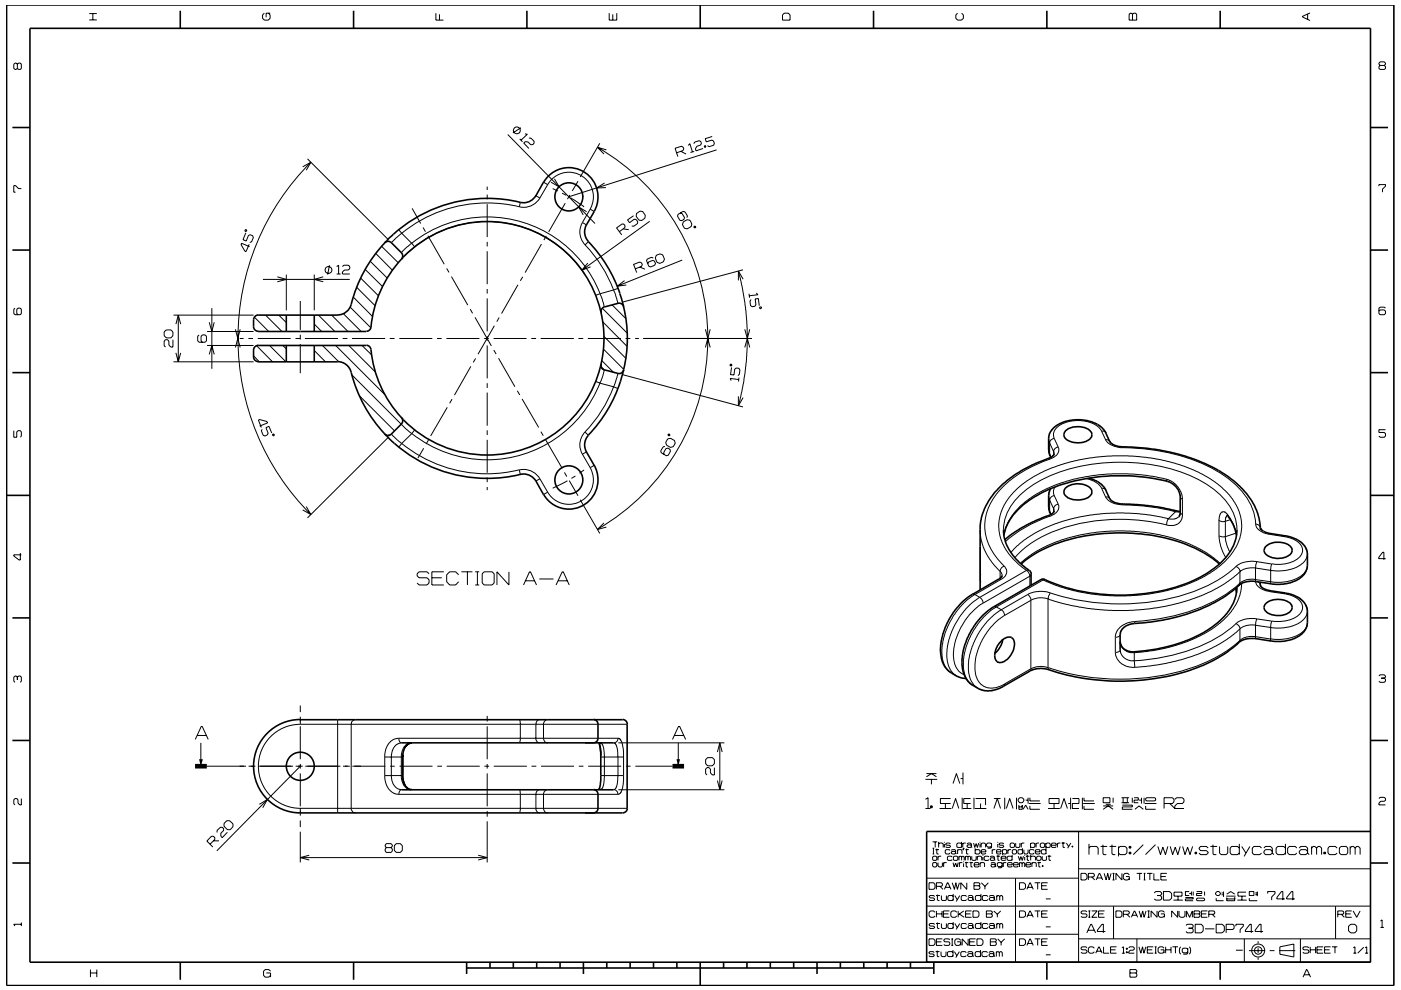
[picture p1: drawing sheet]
<svg xmlns="http://www.w3.org/2000/svg" width="297mm" height="210mm" viewBox="0 0 297 210" stroke-linecap="round" stroke-linejoin="round" font-family="sans-serif">
<g fill="none" stroke="#000" stroke-width=".21">
<path d="M3.7 13.6l-.3-.2h-.2l-.3 .2v.9l.3 .2 .5-.2M3.7 13.6l.2-.2h.4l.2 .2v.9l-.2 .2h-.4l-.2-.2M3.7 13.6v.9M18.9 4.2h1.6M18.9 2.9h1.6M19.7 2.9v1.3M56 2.8l-.3 .4v.7l.3 .4h.9l.4-.4v-.7l-.4-.4M57.3 2.8h-.9v.9M92.4 2.8v1.5h1.6M93.2 3v1.3M129.2 2.8v1.5h1.6v-1.5M129.9 3v1.3"/>
<path d="M166.3 2.8h.8l.4 .4v1.1h-1.6v-1.1zM203 2.8l-.4 .4v.7l.4 .4h.9l.4-.4v-.7l-.4-.4M239.6 2.8h.3l.2 .2 .3-.2h.3l.3 .2v1.3h-1.6v-1.3zM240.1 3v1.3M277.2 3v1.1M277.7 2.7l-1.6 .8v.1l1.6 .8M292.6 13.9l-.2-.3v-.2l.2-.3h.9l.2 .3v.2l-.2 .3M292.6 13.9l-.2 .2v.4l.2 .2h.9l.2-.2v-.4l-.2-.2M292.6 13.9h.9M64.2 35.4l1.7-1-1 1.7M65.2 33.7l17.1 17.1M65.9 34.4a52.8 52.8 0 0 0-15.4 38v-.6a52.8 52.8 0 0 0 15.4 37.3"/>
<path d="M103.3 39.6v.7M107.7 28.5l18.5 18.9M110.2 29.5l.6 .6M110.4 27.1l-1.6 1.1M111.3 28.4l.5 .1-1.4 1.3M112.1 29.3h.5l.6 .7v.4l-.3 .3h-.4l-.6-.6-.6-.1-.3 .3 1.1 1.2M115.2 38.6l.9 .6M116.1 39.2a5.2 5.2 0 0 1 7.1-2 5.2 5.2 0 0 1 1.9 7.2M116.1 39.2l-1.6 2.8M117.6 37.9l.9 1.7-1.7-1M122.6 38.4l-1.3 2.1M126.7 31.2a46.8 46.8 0 0 1 23.4 41.1v-.6a46.8 46.8 0 0 1-23.4 40.6"/>
<path d="M127.2 30.4l-4.2 7.1M128.2 38.8l-1.7 1.1 2-.1M128.6 31.8l-1.9-.6 1.4 1.5M143.4 32.4l1.4-.4 .2-.4-.1-.4-.4-.2-1.4 .5 .6 1.7M144.4 32.1l1.1 .6M145.9 30.9l.4-.4 .5 1.7M147.1 30.5l.2-.4 .9-.3 .4 .2 .1 .4-.2 .4-.8 .2-.3 .6 .2 .4 1.5-.5M147.2 32.1l-.8 .2M149.3 31l.3-.1 .1 .3h-.3zM149.4 30.9l.1 .3M151 28.9l-1.5 .5 .2 .7 1.3-.4 .3 .2 .2 .5-.2 .4-.9 .3-.4-.2M151.9 31.8l-31.3 9.9"/>
<path d="M292.4 39.5v-.3h1.3v.3l-.6 .6v.7M4.5 40h-.6l-.6-.6h-.4v1.4h.4M52 48.8h.3v.2l-.3 .1zM52.1 49.4l-.6 1.4 .7 .3 .5-1.2 .3-.1 .6 .2 .1 .4-.4 .9-.3 .1M52.8 51.8l-.6 1.6-.3-.2-.8-1.3 .1-.3 1.7 .7M55.7 59.3h18.5M58.8 58.7l1.9 .6-1.9 .5M60.7 58.2v7.6M66.6 58.2v7.6M68.5 58.7l-1.9 .6 1.9 .5M69.8 56.3l-.3 1.9M71.4 56.5l.4-.2v1.8"/>
<path d="M71.4 58.1h.8M72.6 56.5l.3-.2h1l.3 .2v.5l-.3 .3h-.9l-.4 .4v.4h1.6M76.5 59l3.7 3.7M77.4 57.1l3.7 3.7M78.5 55.4l3.6 3.6M79.7 53.8l3.5 3.5M80.9 52.2l3.5 3.5M84.5 48.7l.7 .8M85.2 49.5l-2.2 2M85.2 49.5l2.1 2.1M85.8 54.2a24.7 24.7 0 0 1 38.1 3.9M87.3 51.6l-2.2 2"/>
<path d="M87.3 51.6l.6 .8M87.3 51.6a25.7 25.7 0 0 1 39.9 10.7M87.4 44.2l1.8 3.2M89.7 48.3l.5 .8M90.7 50l3.5 6M94.7 56.9l.5 .9M95.7 58.7l3.5 6M103.3 41.3v1M103.3 43.3v7M103.3 51.3v1M103.3 53.3v7M110.3 42.9l-.2 1"/>
<path d="M110.8 58.7l-.5 .9M113.6 41.5l.9 .5M114.5 42a4.1 4.1 0 0 1-5.2 1.7 28.8 28.8 0 0 0-24.1 5.8M114.8 51.8l-3.5 6M115.8 50l-.5 .9M117.2 40l1.1 .5M119.2 41l.9 .4M119.8 43.1l-3.5 6.1M120.8 41.4l-.5 .8M120.9 41.9l2.9 2M123.5 47.2l.8 .5M123.5 47.2a3.9 3.9 0 0 0 .5 4.7"/>
<path d="M124 51.9a28 28 0 0 1 6.1 9.6M124.4 44.9l-1.7-1 1 1.7M124.6 55.8l-1.2 1.5 1.8-.7M124.8 51.3l-.8 .6M125.1 44.4l-1.6 2.8M125.1 44.4l.9 .5M131.3 49.1l1.2-.8v-.4l-.2-.4h-.4l-1.2 .8 1.1 1.5M132.1 48.5l1.2 .2M132.4 59.5l-1.5 1.2 1.9-.3M134.3 45.8l-1.2 .8 .4 .6 1-.7 .4 .1 .3 .4v.4l-.8 .6-.5-.1M134.7 57l1.3-.5 .2-.4-.2-.4-.4-.1-1.3 .5 .7 1.7M135 45.3l.7-.5 .6 .1 .5 .8-.1 .6-.6 .5-.6-.1-.6-.8z"/>
<path d="M135.6 56.6l1.1 .5M137.7 46.9l-14.3 10.4M138.5 54.7l-.4-.1-.9 .3-.1 .4 .4 1.2 .4 .1 .9-.3 .2-.4-.2-.5-.4-.2-.9 .4-.2 .4M139.1 54.1l.9-.3 .5 .3 .4 .9-.3 .5-.7 .4-.6-.3-.4-.9zM144.2 45.2l.4 .1 .5 .8-.1 .4-.5 .3-.4-.1-.5-.9 .2-.3 1.1-.7 .3 .2 .6 .8-.2 .4M144.6 55.2l-13.7 5.5M144.9 47.1l.8-.5 .6 .1 .4 .8-.1 .5-.9 .5-.6-.1-.4-.7zM147.2 48h.2l.1 .3h-.3zM156.6 57.5l.7 3.1 .6 3.7 .4 3.7 .2 3.8-.2 4.4-.3 2.7-.5 3-1 4.2M157.5 57.2l-25.6 6.9M157.6 59.2l-1-1.7v2M3.2 65.4l-.3 .2v.9l.3 .3h1.1l.2-.3v-.9l-.2-.2h-.5l-.2 .2v.9l.2 .3"/>
<path d="M34.8 70.4l.5-.4h.9l.5 .4v.8l-.5 .5h-.9l-.5-.5zM36.7 72v1.6h-.5l-.4-.4v-.9l-.3-.3h-.4l-.3 .3v1l.3 .3M36.8 76.7h17M36.8 66.8h17M37.3 74.8l.5 1.9 .5-1.9M37.3 68.7l.5-1.9 .5 1.9M37.8 66.8v9.9M42.2 71l-.3 .3v1l.3 .3h1.3l.3-.3v-1l-.3-.3h-.6l-.3 .3v1l.3 .3M43.9 73.3h9.9M43.9 70.3h9.9M44.4 75.2l.5-1.9 .5 1.9M44.4 68.4l.5 1.9 .5-1.9"/>
<path d="M44.9 65.4v12.8M49.9 69.8l.5 2 .5-2M49.9 73.7l.5-1.9 .5 1.9M50.8 71.8h.8M52.7 71.8h.9M53.8 75.5l1.2 1.2M53.9 67.3l3.1 3M54.4 73.3l3.4 3.4M54.7 71.8h6.9M56.3 66.8l3.5 3.5M57.2 73.3l3.4 3.4M59.1 66.8l1.6 1.6"/>
<path d="M59.9 73.3l.8 .7M62.7 71.8h1M63.7 63.8v6.2M63.7 71v1M63.7 73v6.2M64.6 71.8h7.1M66.6 74.3l2.4 2.4M66.6 68.7l1.6 1.6M67.5 66.8l3.5 3.5M68.4 73.3l3.4 3.4M70.3 66.8l3.5 3.5M71.2 73.3l10.4 10.4"/>
<path d="M72.6 71.8h1.1M72.8 66.5l3.8 3.8M74 73.3l5.5 5.6M74.3 65.2l4.3 4.3M74.6 79.5l10.5 10.5M74.6 71.8h7.1M74.9 63l4.1 4.1M75.6 60.9l3.9 3.9M76.8 73.3l2 2M82.6 71.8h1.1M84.7 71.8h7M92.7 71.8h.9"/>
<path d="M94.7 71.8h6.9M99.7 65.6l.5 .9M99.8 77.7l-3.4 6.1M100.7 67.3l3.5 6.1M100.8 76l-.5 .9M102.7 71.8h.9M103.3 61.3v1M103.3 63.3v7M103.3 71.3v1M103.3 73.3v7M104.6 71.8h7M104.7 74.2l.5 .9"/>
<path d="M104.8 69.1l-3.5 6M105.7 76l3.5 6M105.8 67.3l-.5 .9M109.8 60.4l-3.5 6.1M112.6 71.8h1.1M114.6 71.8h7.1M122.6 71.8h1.1M124.6 71.8h7.1M127.2 62.3l-.9 .3M127.2 62.3l.9 2.8M127.6 76.5l2.4 2.4M127.7 65.4l5.3 5.2"/>
<path d="M127.8 68.3l5.1 5.1M127.9 74l4.3 4.4M128 71.3l4.7 4.7M128.1 78.4l-.9 2.9M129.8 64.7l2.9 2.9M130.1 61.5l-2.9 .8M130.1 61.5l.9 2.8M131 79.2l-.9 2.8M131 61.2l-.9 .3M131.9 79.5l25.6 6.8M132.6 71.8h1M134.7 71.8h.8"/>
<path d="M136.4 71.8h23M149.6 73.7l.5-1.9 .5 1.9M149.6 69.8l.5 2 .5-2M154.8 77.3h.3v.3h-.2zM155.1 77.9l-.2 1.6h.7l.2-1.2 .3-.2h.5l.3 .3-.1 1-.3 .3M157.9 69.8l.6 2 .5-2M157.9 73.7l.6-1.9 .5 1.9M158.8 62.3l.1 .9M159.3 63.5l-.3 .3 .1 1 .4 .3 .5-.1 .3-.3-.2-1.3 .7-.1 .2 1.5M160.4 62.1l.3 .4-1.8 .2M161 65.2l.3-.1 .2 .2-.3 .2zM293.7 65.4l-.2-.3h-.9l-.2 .3v1.1l.2 .3h.9l.2-.3v-.5l-.2-.3h-.9l-.2 .3"/>
<path d="M2.9 91.3v1.4h.7v-1.1l.2-.3h.5l.2 .3v.9l-.2 .2M55 90.4l1.7-.7-.1-.3-1.6-.4-.2 .1 .6 1.6M55.6 91.1l-.2 .3 .4 .9 .4 .2 .5-.3 .2-.3-.5-1.2 .6-.3 .6 1.5M57.8 92.1h.3v.3h-.3zM76.1 83.9l7.6 7.5M82.3 92.8l-17.1 17M83 92.1l2.2 2M85.1 90l2.2 2M85.2 94.1l-.7 .8M85.2 94.1a28.6 28.6 0 0 0 24.9 5.5M87.3 92l-2.1 2.1M87.9 91.2l-.6 .8"/>
<path d="M89.8 95.1l-1.2 2M90.8 93.3l-.5 .9M94.8 86.4l-3.5 6M95.8 84.7l-.5 .8M103.3 81.3v1M103.3 83.3v7M103.3 91.3v1M103.3 93.3v7M109.7 82.9l.5 .9M110.7 84.6l3.5 6.1M114.7 91.6l.5 .8M115.7 93.3l3.5 6"/>
<path d="M123.5 96.3l1.6 2.9M123.8 99.7l-1 .7M124 91.6l.8 .7M124.3 95.8l-.8 .5M125.1 99.2a5.2 5.2 0 0 1-1.9 7.1 5.2 5.2 0 0 1-7.1-1.9M126 98.7l-.9 .5M126.3 80.9l.9 .4M127.2 81.2a25.7 25.7 0 0 1-39.9 10.7M127.2 81.3l2.9 .7M130.1 82a29.3 29.3 0 0 1-6.4 10 3.9 3.9 0 0 0-.2 4.3M130.1 82l.9 .4M141 94.7l-.4 .1-.5 .9 .1 .3 1.1 .7 .4-.1 .5-.9-.1-.4-.5-.3-.4 .2-.5 .8 .1 .4"/>
<path d="M141.6 93.1l.6-.1 .8 .4 .2 .6-.5 .7-.5 .2-.9-.5-.2-.6zM141.7 92.1h.3v.3h-.3zM156.5 84.1v2l1.1-1.8M156.6 80.5l-1.8-.2 .2 .4M156.7 80.1l-.1 .8M222.3 93l.2 .9M222.3 95.5l.2 .9M222.5 93.9l.3-.6 .7-.3 .9 1.8M222.5 93.9l.9 1.9M222.5 96.4l.1 .2M222.5 96.4l.3 .6M222.5 93.9v2.5"/>
<path d="M222.6 97.4a22.9 22.9 0 0 0-12.1 8.6 10.5 10.5 0 0 0 1.6 13.3l.8 .8M223.4 95.8v.7M223.4 95.8l.1 .4M224.4 94.8l-.7 .3-.3 .7M224.4 94.8a1.75 1.75 0 0 1-1.2 2.3l-.6 .3-.3-.2M233.5 91.4a5.5 5.5 0 0 0-4.9-2.2 5.2 5.2 0 0 0-5.2 2.5v.8l.1 .5M233.6 91.4l.6 .1 .2 .3M233.6 91.4l.8 1.9M234.4 93.3a4.2 4.2 0 0 0 3.7 1.7M234.4 93.3h.5l.4 .4M238.2 94.8v.1a42.1 42.1 0 0 1 20.4 5.4 15 15 0 0 1 7.5 9.5l.1 1.4M293.7 91.1h-1.3v.6h1.1l.2 .3v.5l-.2 .2h-.9l-.2-.2"/>
<path d="M4.3 117.3v1.5h-.2l-1.2-.9v-.2h1.6M64.9 107.4l1 1.7-1.7-.9M103.3 101.3v1M103.3 103.3v.7M110.3 100.6l-.2-.9a3.9 3.9 0 0 1 4.4 1.9M114.5 101.6l1.6 2.8M114.5 101.6l-.9 .4M116.1 104.4l-.9 .5M119.7 100.2l.5 .9M120.3 102l-3.1 1.5M120.7 101.9l1.8 3.2M122 101l-.8 .5"/>
<path d="M123 106l4.2 7.1M128.1 110.9l-1.4 1.4 1.9-.5M207.8 112.3l.2 2.1 .7 2.1 1.2 2.2 2.1 2.5M207.8 115.9v2.7M207.8 118.6v3.2M212.8 112.3a11.6 11.6 0 0 1 5.8-9.2 36.2 36.2 0 0 1 23.4-4.8 28.6 28.6 0 0 1 16.9 6.8 10.2 10.2 0 0 1 3.4 7.2M212.9 113.1v.4M212.9 113.1v.1M216.3 119.5l1.2-1 2.4-1.7 2-1 3.3-1.3 3.7-1 2.1-.4 5.6-.5 3.8 .1 3.2 .3 2.4 .4 3 .8 2.3 .8 3.1 1.5 1.6 .9 2.7 2.1M222.3 105.1l.2 1M222.3 107.6l.2 .9M222.5 106.1l.9 1.8"/>
<path d="M222.5 108.5l.1 .2M222.5 108.5l.3 .6M222.5 106.1v2.4M222.6 109.5a27.6 27.6 0 0 0-9.4 5.3M223.4 107.9l.1 .4M223.4 107.9v.7M223.5 105.1l-.7 .3-.3 .7M223.5 105.1l.9 1.8M223.7 103.3l-.3 .8 .1 1M224.4 106.9l-.7 .4-.3 .6M224.4 106.9a1.96 1.96 0 0 1-1.6 2.5h-.5M230.3 101.5l1.8 .7a3.2 3.2 0 0 1 1.4 1.3l.9 1.9"/>
<path d="M233.6 103.5l.6 .2 .2 .3M234.4 105.4a4.2 4.2 0 0 0 3.7 1.7M234.4 105.4h.5l.4 .4M238.2 106.9v.2a45.1 45.1 0 0 1 11 1.4M247.4 111.3a40.1 40.1 0 0 0-25.9 2.2 19 19 0 0 0-6.3 4.8M247.4 101.6l-5.3-.9-3-.2h-3.2l-5.7 .6-5 1.3-3.1 1.2-2.3 1.1-3.2 2.4-1.7 1.8-1 1.6-.7 1.4-.3 1.2M247.4 101.6l1.4 .7 1 1.1 .7 1.4 .2 1.1M247.4 101.6l.1 .5M247.7 110l-5-.9-4.4-.3-4.8 .2-4.8 .7-4.1 1.1-4.2 1.8-3.3 1.9-1.4 1.2-1.4 1.5M249.2 108.5l1 .1M249.2 108.5l-1.5 1.5M249.5 108.4l-.3 .1"/>
<path d="M249.9 109.6l-.3 .3-.7 .2-1.2-.1M250.2 105.4l.5 .5M250.2 108.7l.5 .4M250.7 109.1l-.1 1-.6 .8-1.2 .6-1.4-.1a1.52 1.52 0 0 1 .3-1.4M250.7 105.9v3.2M258.4 113.6l.4 2.3 1.1 2.4M258.4 110.4l.6 .2h.8M258.5 113.6l.5 .2h.8M259.8 110.6v3.2l2.3-.7M259.8 113.8l.1 1 .8 2.3M260.2 109.3l-.3 .5-.1 .8M260.2 109.1l-.5-.5-.4-.1-.5 .4-.2 .3-.2 .9v3.5"/>
<path d="M260.2 109.1l.1 .4M260.2 109.1l1.3 2 .7 2.4M260.9 110.2l-1.1 .4M266.2 111.2a2.93 2.93 0 0 0 3 2.1M266.2 111.2l.9 .3 .1 .4M266.4 119.1a5.8 5.8 0 0 0-4.4 1M266.4 119.1l-.2 1.4M266.4 119.1l3.2 .5-.2 1.4M269.2 113.3l3.1 .5M269.3 113.2l-.1 .1M272.3 113.8a4.5 4.5 0 0 1 3.8 2.4 2.51 2.51 0 0 1-1.8 2.8 7.9 7.9 0 0 1-4.6 .6M272.5 113.7l-.2 .1"/>
<path d="M277.2 119.9a3.8 3.8 0 0 1-3.1 3.1 10 10 0 0 1-4.7 .4M277.2 117.5a3.7 3.7 0 0 1-2.8 3 10.8 10.8 0 0 1-5 .5M293.8 118.5h-1.5v-.3l.9-1.1h.2v1.6M91 121.7l-.4-.4h-1.7l-.5 .4v.4l.5 .4h1.7l.4 .5v.6l-.4 .5h-1.7l-.5-.5M91.6 122.5h2.1M94.1 121.3h-2.5v2.8h2.5M97.2 121.9l-.6-.6h-1.3l-.6 .6v1.5l.6 .7h1.3l.6-.7M97.8 121.3h2.4M99.1 121.3v2.8M100.8 124.1h.8M100.8 121.3h.8M101.2 121.3v2.8"/>
<path d="M102.2 121.7l.5-.4h1.6l.5 .4v1.9l-.5 .5h-1.6l-.5-.5zM107.9 121.3v2.8l-2.5-2.8v2.8M111 124.1l1.3-2.8h.2l1.2 2.8M111.4 123.2h1.9M114.3 122.8h3M117.9 124.1l1.3-2.8h.2l1.3 2.8M118.4 123.2h1.9M206.2 126.1h.5M206.7 126.1l1 .6M206.7 126.1l-1.8 1.2-2.2 2.5-1.3 2.1-.7 1.6-.6 1.8a7.5 7.5 0 0 0 .9 6.9l.7 .5M207.7 126.7l-1.9 1.4-2 2.3-1.7 2.8-.8 2.1a8.3 8.3 0 0 0 .4 7l1.1 1.1M207.7 126.7l.7 .8v.4"/>
<path d="M207.8 121.8v1.6M207.8 121.8h.1M208.4 127.9l-1.5 1.2a13.5 13.5 0 0 0-4.7 10.9 3.8 3.8 0 0 0 2.2 3.1M210.7 128.7h.5M211.2 128.7l-1.9 1.4-1.9 2.1-1.6 2.6-1 2.7a7.8 7.8 0 0 0 .6 7.1l.9 .8M211.2 128.7l1.1 .6M211.8 122.8h.5M212 121.2v1.4M212.3 129.3l-1.6 1.1-1.5 1.5-2 2.8-1 2.3a9.6 9.6 0 0 0-.2 7.6l.5 .7 .9 .7M212.3 129.3l.5 .6 .2 .6M212.3 122.8l-5.6 3.3M212.5 122l-.1-.4a.83 .83 0 0 1-.2-.9 .83 .83 0 0 1 .8-.5 1.66 1.66 0 0 1-.7 2.6"/>
<path d="M213 130.5l-1.4 1-1.7 1.7-1.6 2.5-.7 1.5a8.8 8.8 0 0 0-.2 7.2 3.7 3.7 0 0 0 5.1 1l.5-.3M217.6 121l-9.9 5.7M217.6 121l-1.5-1.2-1.4-1.4-1.4-1.8-.8-1.5-.5-1.6-.3-1.6 .2-1.9 .4-1.5 .6-1.4 1.1-1.7 1.8-1.9 1.4-1.1 4-2.4 4.9-1.8 5.1-1.1 4.7-.4h3.2l3.8 .3 3.3 .5 2.8 .7 5.2 2 3.5 2.1 1.3 1 1.7 1.8 1.1 1.5 .9 1.8 .5 2.3-.1 2.5-.9 2.6-1.1 1.8-1.6 1.7-2.1 1.7-2.6 1.6-3.8 1.6-3.5 1.1-4 .7-3.8 .4h-4.5l-3.6-.4-4.1-.7-3.5-1.1-2.9-1.2M217.6 121h.6M217.6 121l.5 .5 .3 .7M217.9 126.1l-5.6 3.2M217.9 126.1l.6 .8 .1 .4M218.4 122.2v2.1M218.4 122.2l-10 5.7M218.6 127.3l-5.6 3.2M218.6 127.3v14.6M218.6 121.8l-.2 .4"/>
<path d="M220.6 123h.5M221.1 123l-9.9 5.7M221.6 122.9l-.5 .1M222.2 127a4.6 4.6 0 0 0-3.6 .3M222.2 127v14.6M222.7 125.8a6.1 6.1 0 0 0-4.8 .3M222.7 125.8l-.3 .5-.2 .7M237.5 137.8l.1 .7 .7 1 1 .5 1.2 .2M237.5 136.1l.2 1 .7 .7 .8 .5 1.3 .1M237.5 134.6a.92 .92 0 0 1-1 .6M237.5 137.8a.89 .89 0 0 1-1 .6M240.4 138.3l.1 .1"/>
<path d="M240.5 138.4v1.8M240.6 131.8l-.1 .4M240.6 131.8l-2.1 .5-.8 .5-.7 .7-.5 1.4v3.5l.1 .7 .3 .7 .8 .9 1.4 .7 1.5 .1M262 124.8l.2 .9M262 120.1l.7 .5 .2 .6M262.1 120.1a32.3 32.3 0 0 1-17.2 7.4 48.2 48.2 0 0 1-22.2-1.7M262.1 132.2a31.8 31.8 0 0 1-16.4 7.4l-5.2 .6M262.9 135.8v-2.4l-1.4 1.3-2.8 1.8-2.4 1.3-2.6 1.1-3.3 1.1-3 .7-3.6 .6-3.2 .2M262.9 121.2l-1.5 1.4-1.8 1.2-2.6 1.5-2.4 1.1-4.8 1.6-6.1 1.2-4.5 .3h-3.2l-3.8-.3-5.3-.8-4.7-1.4M262.9 135.8l-.2 .4M262.9 123.7l-.2 .4M262.9 121.2v2.5"/>
<path d="M262.9 135.8a33.6 33.6 0 0 1-17.8 7.7 48.7 48.7 0 0 1-22.8-1.9M262.9 123.7a32.7 32.7 0 0 1-16.9 7.5l-5.4 .6M263.3 123.7l-.4 2.5-.4 1.2-1 1.6-2.1 2.5-2.3 1.8-3.6 2-4.2 1.6-4.9 1.1-3.9 .4M266.2 135a4.2 4.2 0 0 0-3.3 .8M266.2 122.9l.1 .5M266.2 135l.1 .5M266.2 135l3.2 .5M266.2 132.6v2.4M266.2 132.6l3.2 .5M266.2 122.9a3.8 3.8 0 0 0-3.3 .8M266.2 120.5v2.4M266.2 122.9l3.2 .5"/>
<path d="M266.2 120.5l3.2 .5M266.2 123.3a2.73 2.73 0 0 0 2.7 2.1l.3 .1M266.2 120.5a4.7 4.7 0 0 0-3.3 .7M266.4 131.3a5.3 5.3 0 0 0-4.4 1l.7 .5 .2 .6a4.3 4.3 0 0 1 3.3-.8M266.4 131.3l-.2 1.3M266.4 131.3l3.2 .4-.2 1.4M266.7 123.4l.4 .3 .1 .4M269.2 125.5l3.1 .4M269.3 125.3l-.1 .2M269.4 135.5l.1 .5M269.4 123.4l.1 .4M269.4 133.1v2.4"/>
<path d="M269.4 121v2.4M272.3 125.9a4.5 4.5 0 0 1 3.8 2.4 2.51 2.51 0 0 1-1.8 2.8 8.9 8.9 0 0 1-4.6 .6M272.5 125.8l-.2 .1M277.2 129.7a4 4 0 0 1-3.4 3.1 9.7 9.7 0 0 1-4.4 .3M277.2 132.1a3.8 3.8 0 0 1-3.1 3.1l-2 .4-2.7-.1M3.7 143.6l-.3-.2h-.2l-.3 .2v.9l.3 .2M3.7 143.6l.2-.2h.4l.2 .2v.9l-.2 .2M3.7 143.6v.6M41.4 156.8l1.3-2.7h.2l1.3 2.7M41.8 156h1.9M42.6 157.6v4.9M63.7 153.6a8.9 8.9 0 0 0-8.9 8.9 8.9 8.9 0 0 0 8.9 8.9"/>
<path d="M63.7 153.6h69.3M63.7 149.6v1.4M63.7 152v1.6M63.7 154v7M71.6 152.7v19.7M75.4 152.7l-.6 .2-.3 .7v17.8M84.5 156.6l-1.2 .3-1 1-.6 1.2-.1 1.5M84.5 156.6h46.5M84.5 156.6l.2 .7 .5 .3-.8 .1-.7 .5-.5 .9-.1 .6-.1 4.8M87.3 157.6l-1.2 .3-.4 .5-.4 .8-.2 .9v4.4l.2 1.3 .4 .9 .7 .6 .9 .2M103.3 151.8v1.2M103.3 154.1v6.9"/>
<path d="M110.1 152.7l.2 .7v3.3l-.2 .9M113.6 153.6v3M113.6 156.6l.2 .7 .7 .3M114.5 152.7l-.6 .2-.3 .7M116.1 152.7l-.6 .2-.3 .7 .1 3.2 .4 .6 .4 .2M127.2 157.6l.5 .2 .3 1 .1 5.7M131 156.6l-.1 .5-.3 .4-.5 .1 .5 .4 .3 1.1 .1 5.4h1.2M131 156.6l.6 .3 .3 .7 .3 1.4v1.6M131.1 157.6h22.5M142.6 156.8l1.2-2.7h.3l1.3 2.7M143 156h1.9M143.8 157.6v4.9"/>
<path d="M152.1 159.5l.5-1.9 .5 1.9M152.6 157.6v9.9M213 145.1l-.2 .4M218.6 141.9l-5.6 3.2M218.6 141.9l-.2 .4M222.2 141.6l.2 .5M222.2 141.6a5 5 0 0 0-3.6 .3M240.5 140.2l.1 1.3M292.4 143.4l.2-.3h.9l.2 .3v.2l-.2 .2M292.9 143.8h.6M293.5 143.8l.2 .3v.4l-.2 .2h-.9l-.2-.2M4.5 169.4v1.3h-.3l-.4-.4v-.7l-.2-.2h-.4l-.3 .2v.9l.3 .2"/>
<path d="M43.9 162.5h8.3M44.5 179.1l1.1-1.1v-.3l-.3-.3h-.5l-.9 1 1.2 1.3M45.3 178.3h1.1M47.5 174.7l.6-.6h.6l.7 .6v.6l-.6 .7h-.6l-.7-.7zM48.2 176.5l-1.1 1.2-.3-.4v-.6l.6-.6v-.3l-.3-.3h-.4l-.7 .6v.5M52.7 162.5h1.4M54.7 162.5h7.4M55 170.6l1.7-1-1 1.7M62.7 162.5h1.5M63.7 171.4v1.6M63.7 176.4v6.5M63.7 171.4h69.3"/>
<path d="M63.7 162.5l-17.7 18M63.7 162v1M63.7 164v7M63.7 174v1.4M64.7 162.5h7.5M72.7 162.5h1.5M74.5 171.4l.2 .7 .7 .3M74.7 162.5h7M81.6 160.6v4.5l.2 1.1 .5 1.1 .6 .5 .8 .6 .8 .1M81.6 160.6h3.8M81.6 164.5h1.4M81.9 179.8l-.2-.3 .2-.6h1l.3 .3v.3l-.3 .3"/>
<path d="M81.9 179.8l-.2 .3v.4l.2 .3h1l.3-.3v-.4l-.3-.3M81.9 179.8h1M82.7 162.5h1M83 164.5l.1 1.1 .5 1.1 .6 .6 1 .2-.4 .3-.3 .7M83 164.5h2.4M83.6 179.4l.4-.5h.9l.4 .5v1l-.4 .4h-.9l-.4-.4zM84.5 168.5h46.5M84.7 162.5h7M92.7 162.5h1M94.7 162.5h7M102.7 162.5h1M103.3 162v1"/>
<path d="M103.3 164v7M103.3 172v1.2M103.3 174.2v8.7M104.7 162.5h7M110.1 167.5l.2 .7v3.2l-.2 1M112.7 162.5h1M113.6 171.4l.2 .7 .7 .3M114.5 167.5l-.5 .1-.3 .6-.1 3.2M114.7 162.5h7M115.2 171.4l.3 .7 .6 .3M116.1 167.5l-.4 .1-.4 .6-.1 3.2M122.7 162.5h1"/>
<path d="M124.7 162.5h7M127.4 160.6h4.8M127.4 164.5h.7M128.1 164.5l-.2 2.3-.3 .5-.4 .2M128.1 164.5h2.9l-.2 2.1-.2 .6-.5 .3h.3l.4 .3 .2 .7M131.1 167.5h22.5M132.2 164.5l-.2 2.8-.4 .9-.6 .3M132.2 160.6v3.9M132.7 162.5h1M134.7 162.5h7.9M150 160.7h1l.5 .4v.9l-.5 .4h-1l-.4-.4v-.9zM151.5 162.8v1.6h-.5l-.4-.5v-.8l-.3-.3h-.4l-.3 .3v1l.3 .3"/>
<path d="M152.1 165.6l.5 1.9 .5-1.9M196.2 165.3h2.5M196.2 171.5h1.1M196.2 169.5l.6-.3v2.3M196.4 164.1h2.1M196.4 164.8l1.1-.7 1 .7M197.3 170.9h.4v.4h-.4zM197.5 170.9v.4M197.5 165.3v1.1M197.7 178.6h1M197.7 179.9h.4M197.9 179.9v1.2"/>
<path d="M198.3 178.6v1.1M198.6 180v1.1h.4M199 179l.2-.2h.6l.2 .2v.7M199 178.6v1.1M199.2 171.5h2.5M200.2 178.6v.1M200.2 179v.7M200.4 170.4v1.1M201.5 179l-.2-.2h-.6l-.2 .3 .2 .2h.6l.2 .3-.2 .1h-.6l-.2-.1M201.5 169.4h-2.1v1h2.1M201.9 171.5l.7-2.1 .7 2.1M202.1 166.2l.7-2.1 .7 2.1"/>
<path d="M203.7 165.1h.5M203.9 179l-.2-.2h-.7l-.1 .2v.6l.1 .1h.7l.2-.1M203.9 178.6v1.1M204 169.2v2.5M204.1 178.8v.9M204.2 163.9v2.5M204.2 171.5h1.7M204.2 179.9h.2l-.2 .4zM204.3 179.9l-.1 .4M204.8 178.8h-.5l-.2 .2M204.9 180v1.1h.4M205 179l.2-.2h.6l.2 .2v.6"/>
<path d="M205.1 170.4v1.1M205.8 169.4h-1.5v1h1.5M206 179.4l-.2-.2h-.6l-.2 .2 .2 .3h.6l.2-.1M206 179.6l.1 .1M206.4 178.8l.3 .9 .3-.8 .2 .8 .3-.9M206.5 169.2v2.5M206.7 171.5h2.4M206.8 179.9v1.2M206.8 169.4h2.2v1.4M207.8 178.6v.1M207.8 179v.7M207.9 170.4v1.1"/>
<path d="M208 179l.2-.2h.5l.3 .2v.7M208 178.8v.9M210.2 179l-.2-.2h-.6l-.2 .2v.4l.2 .3h.6l.2-.3M210.2 178.8v.9l-.2 .2h-.6M210.7 169.4h1.4M210.7 171.5l.8-2.1 .6 2.1M211.5 178.6v.1M211.5 179v.7M212.8 179l-.2-.2h-.6l-.2 .3 .2 .2h.6l.2 .3-.2 .1h-.6l-.2-.1M213 169.2v2.5M213.4 171.5l.7-2.1 .7 2.1M214.3 178.8h.6l.2 .2v.6l-.2 .1h-.6l-.1-.1v-.6z"/>
<path d="M215.3 178.8v.8l.2 .1h.6l.1-.1v-.8M215.5 169.2v2.5M215.9 169.5l.3-.3h.5l.4 .3v.4l-.4 .4h-.5l-.3-.4zM216 170.8v.9h.7v-.9M216 171.1h.7M216.5 178.8v.9M216.8 179.9v1.2M216.9 171.7l.6-.9 .5 .9M217.2 178.8h-.5l-.2 .2M217.5 169.7h.5M218 169.2v1.2M218.1 170.4h2.5"/>
<path d="M218.4 170.9v.8h2.1M218.4 169.2v.7h2.1M218.5 179l.2-.2h.5l.2 .2v.6l-.2 .1h-.5l-.2-.1M218.5 178.8v1.1M219.7 178.8v.9M220.3 178.8h-.5l-.1 .2M220.6 179l.2-.2h.5l.2 .2v.6l-.2 .1h-.5l-.2-.1zM221.7 179l.3-.2h.5l.2 .2v.6l-.2 .1h-.5l-.3-.1M221.7 178.8v1.1M221.8 179.9v1.2M222.2 171.5h2.5M222.4 169.4h2.1v1h-2.1z"/>
<path d="M222.9 179.3h1l-.1-.5h-.7l-.2 .2v.6l.2 .1h.7l.1-.1M223.5 170.4v1.1M224.2 178.8v.9M224.8 178.8h-.4l-.2 .2M224.9 171.5l.7-2.1 .7 2.1M225.1 178.8h.7M225.4 178.6v1.1h.4M226.1 178.8l.5 .8M226.5 170.4h.5M227 169.2v2.5M227 178.8l-.6 1.1M227.3 179.4h.2v.3h-.2z"/>
<path d="M227.4 179.4v.3M227.4 169.4h1.4v1h-1.4v1.1h1.4M228.7 176.4v27.7M229.5 169.2v2.5M229.7 170.4h2.4M229.8 170.9v.8h2.1M229.8 169.2v.7h2.1M230.9 179.9l.3-.4h1.3l.3 .4v1.4M230.9 179v2.3M233.3 179.5h1.4M233.8 179.2v1.9l.2 .2h.6M233.9 170.9h2.1"/>
<path d="M233.9 169.2h1.4v1.1h-1.4zM233.9 171.7l1-.8 1.1 .8M234.4 170.6h1.1M235.2 179.5h1.4M235.8 179.2v1.9l.2 .2h.5M236 169.2v1.1M237.1 179.9l.4-.4h1l.4 .4v1l-.4 .4h-1l-.4-.4M237.1 179.5v2.1M237.8 169.2h1.6M237.8 170.3h1.6M238 170.8h2.1v.3h-2.1v.6h2.1M238.1 169.2v1.1"/>
<path d="M239 169.2v1.1M239.4 179.5h.4v.4h-.4zM239.6 179.5v.4M240.1 169.2v1.1M240.5 169.2h.8v.5h-.8v.6h.8M240.6 171.7l.9-.8 .9 .8M241.5 169.7h.5M242 169.2v1.2M242.4 179.2l-2.1 2.1M242.6 169.2v1.2M242.7 170.4h2.5M242.9 170.9v.8h2.1"/>
<path d="M242.9 169.4l.2-.2h1.7l.2 .2v.3l-.2 .2h-1.7l-.2-.2zM245 179.2l-2.1 2.1M245.5 179.5l.5 1.8 .5-1.6 .6 1.6 .5-1.8M246.8 170.4h1.8l.3-.4v-.5l-.3-.3h-1.8v2.3M248 170.4l1.1 1.1M248.1 179.5l.5 1.8 .6-1.6 .5 1.6 .5-1.8M249.1 171.5h1.9M249.1 169.5l.4-.3h1.2l.3 .3v.5l-.3 .4h-1.1l-.5 .5v.6M250.7 179.5l.5 1.8 .6-1.6 .5 1.6 .6-1.8M256.2 179.9l-.4-.4h-1.2l-.4 .4 .4 .5h1.2l.4 .5-.4 .4h-1.2l-.4-.4M256.6 179.5h1.5M257.2 179.2v1.9l.1 .2h.6"/>
<path d="M258.6 179.5v1.4l.3 .4h1.1l.3-.4v-1.4M262.8 179.9l-.4-.4h-1.2l-.4 .4v1l.4 .4h1.2l.4-.4M262.8 179v2.3M263.3 179.5l.9 1.4M265 179.5l-1.2 2.1M267.5 179.9l-.4-.4h-1.2l-.4 .4v1l.4 .4h1.2l.4-.4M268 179.9l.3-.4h1.1l.3 .4v1M272.5 179.9l-.3-.4h-1.3l-.3 .4v1l.3 .4h1.3l.3-.4M272.5 179v2.3M274.9 179.9l-.3-.4h-1.2l-.4 .4v1l.4 .4h1.2l.3-.4M275.5 179.9l.3-.4h1.1l.3 .4v1M278.1 179.9l.3-.4h.4l.3 .4"/>
<path d="M278.1 179.5v1.8M279.1 179.9l.4-.4h.3l.4 .4v1.4M279.1 179.9v1.4M283.5 179.9l-.4-.4h-1.2l-.3 .4v1l.3 .4h1.2l.4-.4M284 179.9l.3-.4h1.1l.3 .4v1l-.3 .4h-1.1l-.3-.4zM286.3 179.9l.3-.4h.3l.4 .4M286.3 179.5v1.8M287.3 179.9l.4-.4h.3l.4 .4v1.4M287.3 179.9v1.4M292.4 169.4l.2-.3h.9l.2 .3v.3l-.2 .3h-.8l-.3 .3v.4h1.3M4.5 195.7v.7M4.5 196h-1.6l.3 .4"/>
<path d="M63.7 181.9h39.6M65.6 181.4l-1.9 .5 1.9 .5M101.4 181.4l1.9 .5-1.9 .5M196.5 198.2h32.2M196.5 192.2h94.1M196.6 186.3h32.1M197 199.1h.9l.3 .4v.7l-.3 .3h-.9zM197 187.2h.9l.3 .4v.7l-.3 .3h-.9zM197.7 181.1h.4M197.7 181.8l.2-.2h.6l.1 .2v.5l-.1 .2h-.6l-.2-.2zM197.7 183.1l.2-.1h.6l.1 .1v.6l-.1 .2h-.6l-.2-.2zM198.2 190.2l-.2-.3h-.8l-.2 .3 .2 .3h.8l.2 .3-.2 .2h-.8l-.2-.2"/>
<path d="M198.2 196.1l-.2-.2h-.8l-.2 .2 .2 .3h.8l.2 .2-.2 .3h-.8l-.2-.2M198.2 193.5l-.2-.3h-.7l-.3 .3v.8l.3 .3h.7l.2-.3M198.3 180.2h.8M198.5 189.9h.8M198.5 195.9h.8M198.5 188h1.1l.2-.2v-.4l-.2-.2h-1.1v1.4M198.5 199.8h1.1M198.5 193.2v1.4M198.5 193.8h1.2M198.7 189.7v1.2l.5 .1M198.7 195.7v1.1l.5 .1M198.9 183v.7l.2 .2h.5l.2-.2v-.7"/>
<path d="M198.9 181.6v.9M199.3 188l.6 .6M199.6 181.6h-.5l-.2 .2M199.6 189.9v.9l.2 .2h.6l.3-.2v-.9M199.6 195.9v.8l.2 .2h.6l.3-.2v-.8M199.7 193.2v1.4M199.8 199.1h-1.3v1.4h1.3M200 193.8h1.1M200.1 183v.9M200.2 188.6l.7-1.4h.1l.6 1.4M200.4 188.2h1M200.7 183h-.5l-.1 .1"/>
<path d="M201.3 193.2h-1.3v1.4h1.3M201.4 199.3l-.2-.2h-.9l-.2 .5 .2 .2h.9l.2 .2v.3l-.2 .2h-.9l-.2-.2M201.4 180.4l-.1-.2h-.7l-.2 .2v.5l.2 .2h.7l.1-.2M201.7 180.4l.2-.2h.5l.2 .2v.5M201.7 199.1h.4M201.9 199.1v1.4M201.9 187.2l.5 1.4 .2-1.4 .4 1.4 .4-1.4M201.9 181.8l-.2-.2h-.7l-.1 .2v.5l.1 .2h.7l.2-.2M202.1 183l.2 .9 .3-.9 .3 .9 .3-.9M202.1 190.2l-.2-.3h-.7l-.2 .3v.6l.2 .2h.7l.2-.2M202.1 196.1l-.2-.2h-.7l-.2 .2v.6l.2 .2h.7l.2-.2M202.1 189.6v1.4"/>
<path d="M202.1 195.6v1.3M202.1 181.8l.2-.2h.6l.2 .2v.5l-.2 .2h-.6l-.2-.2zM202.4 189.9l.5 .9M202.4 195.9l.5 .8M202.6 180.8l-.2-.2h-.5l-.2 .2 .2 .3h.5l.2-.2M202.6 180.9l.2 .2M202.9 193.5l-.3-.3h-.7l-.3 .3v.8l.3 .3h.7l.3-.3M202.9 199.8h.8v.7M203 180.4l.2-.2h.6l.2 .2v.7M203 180.2v.9M203.2 193.2v1.4M203.3 181.8l.2-.2 .4 .2"/>
<path d="M203.3 181.6v.9M203.4 193.8l1 .8M203.4 183v.9M203.5 189.9l-.8 1.3M203.5 195.9l-.8 1.2M203.7 199.5l-.3-.4h-.7l-.3 .4v.7l.3 .3h.7l.3-.3M203.9 181.8v.7M203.9 181.8l.1-.2 .4 .2v.7M204 183h-.4l-.2 .1M204.3 182.7v.2M204.3 183.1v.8M204.3 193.2l-1.1 .8"/>
<path d="M204.6 183h.7M204.7 180.2h.7M204.7 181.6v.9M204.7 181.8l.1-.2 .4 .2M204.7 193.8h1.1M204.8 182.8v1l.4 .1M204.9 190.2l-.2-.3h-.7l-.2 .3v.6l.2 .2h.7l.2-.2M204.9 196.1l-.2-.2h-.7l-.2 .2v.6l.2 .2h.7l.2-.2M205 187.2v1.4l-1.3-1.4v1.4M205.2 190.2l.2-.3h.7l.2 .3v.6M205.2 196.1l.2-.2h.7l.2 .2v.6M205.2 181.8v.7"/>
<path d="M205.2 181.8l.2-.2 .4 .2v.7M205.3 199.1v1.4l-1.3-1.4v1.4M205.6 183h.7M205.6 199.8h1M205.9 182.8v1l.3 .1M206 193.2h-1.3v1.4h1.3M206 181.6v.7l.2 .2h.6l.2-.2v-.7M206.3 193.2h1l.3 .3v.8l-.3 .3h-1zM206.3 190.6l-.2-.2h-.7l-.2 .2 .2 .4h.7l.2-.2M206.3 196.5l-.2-.2h-.7l-.2 .2 .2 .4h.7l.2-.2M206.3 190.8l.2 .2M206.3 196.7l.2 .2"/>
<path d="M206.5 187.2h1.1l.2 .2-.2 .5 .2 .2v.3l-.2 .2h-1.1zM206.5 187.9h1.1M206.5 183.4h1.1l-.2-.4h-.7l-.2 .1v.6l.2 .2h.7l.2-.2M206.8 180.4l.1-.2h.7l.2 .2v.5l-.2 .2h-.7l-.1-.2M206.8 199.1h-1.2v1.4h1.2M207.1 199.1h1l.3 .4v.7l-.3 .3h-1zM207.2 181.8l.2-.2h.5l.2 .2v.7M207.2 181.6v.9M207.8 183v.9M207.8 183.1l.2-.1h.6l.1 .1v.8M208 190.2l-.2-.3h-.8l-.2 .3v.6l.2 .2h.8l.2-.2M208 196.1l-.2-.2h-.8l-.2 .2v.6l.2 .2h.8l.2-.2"/>
<path d="M208 189.6v1.4M208 195.6v1.3M208 180.7h1v-.3l-.2-.2h-.6l-.2 .2v.5l.2 .2h.6l.2-.2M208.1 187.2l.7 .8M208.4 181.3v.2M208.4 181.8v.7M208.8 188v.6M209.1 193.2h1.1l.2 .2-.2 .4 .2 .2v.3l-.2 .3h-1.1zM209.1 193.8h1.1M209.5 190.2l-.3-.3h-.7l-.2 .3v.6l.2 .2h.7l.3-.2M209.5 196.1l-.3-.2h-.7l-.2 .2v.6l.2 .2h.7l.3-.2M209.5 187.2l-.7 .8"/>
<path d="M209.7 181.8l-.2-.2h-.7l-.1 .2v.5l.1 .2h.7l.2-.2M209.7 190.2l.3-.3h.6l.2 .3v.6M209.7 196.1l.3-.2h.6l.2 .2v.6M209.9 181.8l.2-.2h.5l.3 .2v.5M210 199.1h1l.2 .2-.2 .5 .2 .2v.3l-.2 .2h-1zM210 199.8h1M210.1 183.1l.2-.1h.5l.2 .1v.6M210.4 180.2v.9M210.7 193.2l.8 .7M210.8 190.6l-.2-.2h-.6l-.3 .2v.2l.3 .2h.6l.2-.2M210.8 196.5l-.2-.2h-.6l-.3 .2v.2l.3 .2h.6l.2-.2M210.8 190.8l.2 .2"/>
<path d="M210.8 196.7l.2 .2M210.9 182.2l-.3-.3h-.5l-.2 .3 .2 .3h.5l.3-.2M210.9 182.3l.1 .2M211 183.5l-.2-.2h-.5l-.2 .2 .2 .4h.5l.2-.2M211 183.7l.2 .2M211 180.2h-.4l-.2 .2M211.3 181.6h.7M211.3 180.7h1l-.2-.5h-.6l-.2 .2v.5l.2 .2h.6l.2-.2M211.3 190.2l.2-.3 .5 .3M211.3 189.9v1.1M211.3 195.9v1M211.3 196.1l.2-.2 .5 .2"/>
<path d="M211.5 193.9v.7M211.5 199.1l.8 .8M211.6 181.4v1l.3 .1M212 190.2l.2-.3 .4 .3v.8M212 190.2v.8M212 196.1v.8M212 196.1l.2-.2 .4 .2v.8M212.2 193.2l-.7 .7M212.3 182h1v-.2l-.2-.2h-.6l-.2 .2v.5l.2 .2h.6l.2-.2M212.3 199.9v.6M212.5 183.1l-.2-.1h-.7l-.2 .1v.5l.2 .2h.7l.2-.2M212.5 183v.9l-.2 .2h-.7"/>
<path d="M212.6 180.4l.1-.2h.6l.1 .2v.5l-.1 .2h-.6l-.1-.2M212.6 180.2v1.1M212.7 183v.9M213 199.1l-.7 .8M213.4 183h-.5l-.2 .1M213.6 183.4h1l-.1-.4h-.7l-.2 .1v.6l.2 .2h.7l.1-.2M213.7 180.2v.9M214.4 180.2h-.5l-.2 .2M214.6 181.8l-.2-.2h-.7l-.2 .2v.5l.2 .2h.7l.2-.2M214.6 181.3v1.2M214.6 180.4l.2-.2h.5l.2 .2v.5l-.2 .2h-.5l-.2-.2zM214.9 183.4h1l-.2-.4h-.6l-.2 .1v.6l.2 .2h.6l.2-.2"/>
<path d="M215.3 186.3v17.8M215.9 181.6l.3 .9 .2-.8 .3 .8 .3-.9M216.2 183v.9M216.2 183.1l.2-.1 .3 .1M216.2 199.1h.9l.3 .4v.7l-.3 .3h-.9zM216.2 187.2h.9l.3 .4v.7l-.3 .3h-.9zM216.2 193.2h.9l.3 .3v.8l-.3 .3h-.9zM216.7 183.1l.2-.1 .4 .1v.8M216.7 183.1v.8M216.8 180.4l-.2-.2h-.6l-.2 .2v.5l.2 .2h.6l.2-.2M217.1 180.2v.7l.2 .2h.5l.2-.2v-.7M217.3 181.3v.2"/>
<path d="M217.3 181.8v.7M217.5 183.4h1l-.1-.4h-.7l-.2 .1v.6l.2 .2h.7l.1-.2M217.5 181.6h.8M217.7 194.6l.7-1.4 .7 1.4M217.7 188.6l.7-1.4 .7 1.4M217.8 181.4v1l.4 .1M217.9 194.1h1M217.9 188.2h1M218.5 181.3v1.2M218.5 181.8l.2-.2h.6l.2 .2v.7M218.8 183.1l.2-.1h.5l.2 .1v.8M218.8 183v.9"/>
<path d="M219.2 180.4l-.1-.2h-.7l-.2 .2v.5l.2 .2h.7l.1-.2M219.4 199.1h1.2M219.4 193.2h1.2M219.4 187.2h1.2M219.5 180.7h1l-.2-.5h-.6l-.2 .2v.5l.2 .2h.6l.2-.2M219.8 181.8l.2-.2h.5l.2 .2v.5l-.2 .2h-.5l-.2-.2zM220 183h.7M220 187.2v1.4M220 193.2v1.4M220 199.1v1.4M220.3 182.8v1l.3 .1M220.8 199.8h1.1"/>
<path d="M220.8 193.8h1.1M220.8 187.9h1.1M221 183.6h.1v.2h-.1zM221 181.6v.7l.1 .2h.6l.2-.2v-.7M221.1 183.6v.2M221.7 196.6h1.1M221.7 190.7h1.1M221.8 180.4l-.2-.2h-.6l-.2 .2v.5l.2 .2h.6l.2-.2M222.1 199.1h-1.3v1.4h1.3M222.1 187.2h-1.3v1.4h1.3M222.1 193.2h-1.3v1.4h1.3M222.1 181.6h.8"/>
<path d="M222.4 181.4v1l.4 .1M228.7 199.1h61.9M228.7 184.3h61.9M229.2 185.2h.9l.4 .4v.7l-.4 .3h-.9zM230.4 197.9l.9-1.9h.1l.9 1.9M230.5 193.4l-.2-.2h-.9l-.2 .2 .2 .4h.9l.2 .2v.3l-.2 .3h-.9l-.2-.3M230.7 197.3h1.3M230.8 186h1l.2-.2v-.3l-.2-.3h-1v1.4M230.8 193.2h.4M230.8 194.6h.4M231 193.2v1.4M231.5 186l.6 .6"/>
<path d="M231.5 193.2h1.1l-1.1 1.4h1.1M232.4 186.6l.6-1.4h.2l.6 1.4M232.6 186.2h1M232.9 193.8h1.1M234.1 185.2l.4 1.4 .4-1.4 .3 1.4 .4-1.4M234.2 193.2h-1.3v1.4h1.3M234.4 197.6h-1.7v-.3l.9-1.3h.3v1.9M235.9 185.2h.4M235.9 186.6h.4M236.1 185.2v1.4M236.1 192.2v6.9M236.6 193.2h1l.3 .3v.8l-.3 .3h-1z"/>
<path d="M237.9 185.2v1.4l-1.3-1.4v1.4M238.2 193.9h1l.2-.2v-.3l-.2-.2h-1v1.4M238.7 185.9h.7v.7M238.9 193.9l.7 .7M239.4 180.8h.4v.3h-.4zM239.4 185.6l-.3-.4h-.6l-.3 .4v.7l.3 .3h.6l.3-.3M239.6 180.8v.3M239.9 194.6l.6-1.4 .7 1.4M240.1 194.1h.9M241 185.2h1.1M241 199.1v5M241.5 193.2l.4 1.4 .4-1.4 .3 1.4 .4-1.4"/>
<path d="M241.6 185.2v1.4M242.5 185.2h.4M242.5 186.6h.4M242.7 185.2v1.4M243.2 185.2h1.1M243.3 193.2h.5M243.3 194.6h.5M243.5 193.2v1.4M243.8 185.2v1.4M244.6 185.2v1.4h1.2M244.7 189.4l.3-.3h1l.3 .3v.2l-.3 .3M245.3 189.9h.7"/>
<path d="M245.3 193.2v1.4l-1.2-1.4v1.4M246 189.9l.3 .3v.5l-.3 .2h-1l-.3-.2M246.1 193.8h.8v.8M246.1 185.9h1.1M246.7 189.1h1.3l.4 .4v1l-.4 .4h-1.3zM246.9 193.5l-.4-.3h-.6l-.3 .3v.8l.3 .3h.6l.4-.3M247.4 185.2h-1.3v1.4h1.3M248.8 190.9h2M248.9 189.2h1.7v.9h-1.7zM249.7 193.2v1.4l-1.3-1.4v1.4M249.8 190.1v.8M250 193.2v1.1l.3 .3h.6l.3-.3v-1.1"/>
<path d="M251.3 190.4h1.7v.3h-1.7v.3h1.7M251.5 196.3l.2-.3h1l.3 .3v.3l-.3 .3M251.5 194.6v-1.4l.7 1.4 .6-1.4v1.4M252 196.9h.7M252.1 189.1h-.8v.8h.8M252.1 189.5h.5M252.6 189.1v.8M252.7 196.9l.3 .2v.5l-.3 .3h-1l-.2-.3M253 189.1v.8M253.1 193.2h1.1l.2 .2-.2 .4 .2 .3v.2l-.2 .3h-1.1zM253.1 193.8h1.1M253.4 180.8h.3v.3h-.3z"/>
<path d="M253.4 196h1.3l.4 .5v.9l-.4 .5h-1.3zM253.5 180.8v.3M253.7 189.1h1.1v.4h-1.1v.4h1.1M253.8 190.5h1.4l.2 .4-.2 .1h-1.4l-.1-.1zM254.7 193.8h1.1M255.4 189.1v.8M255.5 197h2M256 193.2h-1.3v1.4h1.3M256.3 193.9h1l.3-.2v-.3l-.3-.2h-1v1.4M257 193.9l.6 .7M257.8 196h1.3l.5 .5v.9l-.5 .5h-1.3zM257.9 190.5v.5h1.5"/>
<path d="M258 189.1h.4l.3 .3v.2l-.3 .3h-.4l-.3-.3v-.2zM259 189.4h.4M259 189.8h.4M259.4 189.1v1.1M260 197.1h1.4l.3-.2v-.6l-.3-.3h-1.4v1.9M260 190.1h2M260.1 190.7h1.7M260.1 190.4v.6h1.7v-.6M260.1 189.6l.8-.5 .9 .5M262 196.5v-.5h1.6v.5l-.7 .6v.8M262.3 190.9h2M263.3 190.1v.8"/>
<path d="M263.8 199.1v5M264.2 189.2h-1.7v.9h1.7M264.9 189.1h.9v.8h-.9zM264.9 190.5v.5h1.7M265.7 197.6h-1.7v-.3l1-1.3h.3v1.9M266.1 189.4h.5M266.1 189.8h.5M266.6 189.1v1M266.7 199.6v.5M267.8 197.6h-1.7v-.3l1-1.3h.3v1.9M268.8 189.5v-.4h1.5v.4l-.7 .7v.7M269.7 180.6l-.3-.4h-1.1l-.3 .4v.3l.3 .4h1.1l.3-.4"/>
<path d="M269.7 180.9l.4 .4M272.4 190.7h-1.7v-.3l1-1.3h.3v1.8M274.5 190.7h-1.7v-.3l1-1.3h.3v1.8M275.7 199.1v5M277.2 180.6l-.3-.4h-1.1l-.3 .4v.3l.3 .4h1.1l.3-.4M277.2 180.9l.4 .4M280.7 180.8h.3v.3h-.3zM280.9 180.8v.3M283.2 192.2v6.9M283.6 193.9h1.1l.2-.2v-.3l-.2-.2h-1.1v1.4M284.4 193.9l.6 .7M285.3 193.8h1.1"/>
<path d="M285.9 196.5l.5-.5h.8l.5 .5v.9l-.5 .5h-.8l-.5-.5zM286.6 193.2h-1.3v1.4h1.3M286.9 193.2l.8 1.4 .7-1.4M292.7 195.4l.3-.3v1.6M292.7 196.7h.7M19.2 206.4h1.3M19.2 205.7v1.6M20.5 205.7v1.6M56.5 206.4h.9v.9M57.4 206l-.4-.4h-.8l-.3 .4v.9l.3 .4h.8l.4-.4M198.1 202l-.2-.2h-.8l-.2 .2 .2 .3h.8l.2 .3-.2 .3h-.8l-.2-.2M198.4 201.8h.8"/>
<path d="M198.7 201.6v1.2l.4 .1M199.5 201.8v.9l.2 .2h.7l.2-.2v-.9M201.7 200.5h.4M202.1 202l-.3-.2h-.7l-.2 .2v.7l.2 .2h.7l.3-.2M202.1 201.5v1.4M202.3 201.8l.6 .9M203.4 201.8l-.8 1.3M204.9 202l-.3-.2h-.7l-.2 .2v.7l.2 .2h.7l.3-.2M205.1 202.1l.3-.3h.6l.2 .3v.6M206.2 202.5l-.2-.2h-.6l-.3 .2v.2l.3 .2h.6l.2-.2M206.2 202.7l.3 .2M207.9 201.5v1.4"/>
<path d="M207.9 202.1l-.2-.3h-.7l-.2 .3v.6l.2 .2h.7l.2-.2M209.4 202.1l-.2-.3h-.8l-.2 .3v.6l.2 .2h.8l.2-.2M209.7 202.1l.2-.3h.6l.2 .3v.6M210.7 202.5l-.2-.2h-.6l-.2 .2 .2 .4h.6l.2-.2M210.7 202.7l.2 .2M211.2 201.8v1.1M211.2 202.1l.2-.3 .5 .3M211.9 202.1l.2-.3 .4 .3v.8M211.9 202.1v.8M217.7 200.5l.7-1.4 .7 1.4M217.9 200.1h1M221.7 202.5h1.1"/>
<path d="M230.5 201l-.2-.2h-.9l-.2 .4 .2 .3h.9l.2 .2v.3l-.2 .2h-.9l-.2-.2M232 201.1l-.3-.3h-.6l-.3 .3v.8l.3 .3h.6l.3-.3M232.3 202.2l.7-1.4 .7 1.4M232.5 201.8h1M234 200.8v1.4h1.2M235.5 201.5h1M236.7 200.8h-1.2v1.4h1.2M237.9 202.2h.6M237.9 201l.3-.2v1.4M238.8 201.1h.2v.2h-.2zM238.8 201.9h.2v.2h-.2zM238.9 201.1v.2"/>
<path d="M238.9 201.9v.2M239.3 201l.2-.2h.8l.2 .2v.3l-.2 .2h-.7l-.3 .4v.3h1.2M239.6 205.6h1.2l.2 .3-.2 .5 .2 .2v.4l-.2 .3h-1.2zM239.6 206.4h1.2M241.5 200.8l.4 1.4 .3-1.4 .3 1.4 .4-1.4M243.2 201.5h1.1M244.5 200.8h-1.3v1.4h1.3M244.8 200.8h.4M244.8 202.2h.4M245 200.8v1.4M246.1 201.5h.7v.7M246.8 201.1l-.3-.3h-.6l-.4 .3v.8l.4 .3h.6l.3-.3"/>
<path d="M247.1 201.5h1.2M247.1 200.8v1.4M248.3 200.8v1.4M248.6 200.8h1.2M249.2 200.8v1.4M250.4 200.8a1.09 1.09 0 0 0 0 1.6M251.8 201.3l-.2-.2h-.7l-.2 .2v.6l.2 .2h.7l.2-.2M251.8 201.1v1.1l-.2 .2h-.7M252.1 200.8a1.1 1.1 0 0 1 0 1.6M262 201.5h1.5M264.8 201.6h3.4M266.7 201.1v1"/>
<path d="M266.7 203.1v.5M269.2 201.6h1M271.2 201.6h3.4M274.3 203l-2.9-.6v-1.6l2.9-.6v2.8M276.3 207.3l.7-1.6h.1l.8 1.6M276.5 206.8h1.1M277.5 201l-.2-.2h-.9l-.2 .4 .2 .3h.9l.2 .2v.3l-.2 .2h-.9l-.2-.2M277.8 201.5h1.1M277.8 200.8v1.4M278.9 200.8v1.4M279.2 201.5h1.1M280.5 200.8h-1.3v1.4h1.3"/>
<path d="M280.8 201.5h1.1M282.1 200.8h-1.3v1.4h1.3M282.4 200.8h1.1M283 200.8v1.4M286.9 202.2h.7M286.9 201l.4-.2v1.4M289.1 200.9l-1.2 1.3M289.4 202.2h.7M289.4 201l.4-.2v1.4"/>
<circle cx="109.6" cy="27.6" r=".73"/>
<circle cx="69.7" cy="57.3" r=".73"/>
<circle cx="266.8" cy="201.6" r="1.38"/>
<circle cx="266.8" cy="201.6" r=".79"/>
</g>
<g fill="none" stroke="#000" stroke-width=".34">
<path d="M1.4 1.1h294.1v207.9h-294.1zM6.4 6h284.2v198.1h-284.3zM38.2 2.3v3.7M75 2.3v3.7M111.7 2.3v3.7M148.5 1.1v4.9M185.2 2.3v3.7M222 2.3v3.7M258.7 2.3v3.7M2.6 27h3.7M115.2 38.6l-1.6 2.9a3.2 3.2 0 0 1-4 1.2 29.6 29.6 0 0 0-28 8.8M115.3 38.6a6.2 6.2 0 0 1 8.4-2.2 6.2 6.2 0 0 1 2.3 8.4"/>
<path d="M290.6 27h3.7M2.6 53h3.7M81.6 51.5l.7-.3 .7 .3 2.2 2.3 .2 .5-.3 .6M81.6 51.5a30.3 30.3 0 0 0-7.3 13.6 2.98 2.98 0 0 1-2.7 1.7M85.1 54.9a24.8 24.8 0 0 1 42.3 11.4M85.1 54.9a25.3 25.3 0 0 0-6.5 14.8l-.6 .5-.3 .1M124.8 51.3a29.8 29.8 0 0 1 6.6 11M126 44.9l-1.7 2.8a3 3 0 0 0 .5 3.5M290.6 53h3.7M2.6 79h3.7M54.7 66.8h16.9M54.7 76.7h16.9"/>
<path d="M54.8 76.7a1 1 0 0 1-1-1v-1.5a1.03 1.03 0 0 1 1-1h22.9a1.02 1.02 0 0 1 1 1 24.7 24.7 0 0 0 6.4 14.4M54.8 66.8a1.04 1.04 0 0 0-1 1v1.5a.99 .99 0 0 0 1 1h22.8M60.7 66.8v3.5M60.7 73.3v3.4M66.6 66.8v3.5M66.6 73.3v3.4M71.6 76.7a2.97 2.97 0 0 1 2.9 2.3 27.8 27.8 0 0 0 7.5 13.3l.8-.1 2.3-2.2 .3-.7-.3-.7M127.4 77.3a24.8 24.8 0 0 1-41.9 11.7M127.4 77.3h.1M127.4 66.3a24 24 0 0 1 0 11M127.4 66.3h.1M127.4 77.3v.2a1 1 0 0 0 .7 .9l3 .8a.97 .97 0 0 0 1.1-.8"/>
<path d="M127.5 77.9l.6 .5M128.1 65.1a1.06 1.06 0 0 0-.7 1.2M131.4 62.3v.1a28.7 28.7 0 0 1 .8 16M132.2 78.5a29.9 29.9 0 0 1-7.4 13.8M132.2 65.1a.99 .99 0 0 0-1.2-.8l-2.9 .8M290.6 79h3.7M81.6 92.1l2 2M82.6 92.3l-.3 .1M83.7 94.1a30.3 30.3 0 0 0 27.3 6.4 3.1 3.1 0 0 1 2.6 1.5M85.1 88.6h.1M85.1 88.6l.4 .4M124.8 92.3a3 3 0 0 0-.5 3.5l1.7 2.9a6.2 6.2 0 0 1-2.3 8.4 6.2 6.2 0 0 1-8.4-2.2"/>
<path d="M222.8 97l-.5-1.5v-2.7l.2-.8 .7-1a8.1 8.1 0 0 1 8-1.6l1.7 .7 1.1 1 1.6 2.9 1.2 .6 1.2 .2a40.3 40.3 0 0 1 22.5 6.4 15 15 0 0 1 6.6 9.7l.1 1.2 .3 .4 .9 .4 5.2 1 1.2 .4 1.1 .7 .7 .8 .6 1.2v3l-.1 .7a5.3 5.3 0 0 1-4.5 3.1l-2.7 .1-4.9-.6-1.4 .3-.8 .4a31.9 31.9 0 0 1-16.8 7.6l-5.9 .7-1 .3-.8 .5-.5 .5-.3 .6v3.6M223.5 96.2l-.3 .5-.8 .5a24.1 24.1 0 0 0-12.8 9 11.3 11.3 0 0 0-1.8 6.1v9.5M226 91.3a4.4 4.4 0 0 1 5.1 .1 1.31 1.31 0 0 1 .3 1.3 1.31 1.31 0 0 1-1.1 .9 4 4 0 0 1-4.7-1v-.4zM1.4 105.1h4.9M113.6 102l1.6 2.9M212.8 112.3a10.5 10.5 0 0 0 5 8.3l.4 .4M222.8 103.6l-.4 1-.1 3 .2 1.1 .3 .4M223.5 108.3l-.1 .4-.5 .4-3.2 1.3-2.9 1.4-2.2 1.4-1.5 1.3M225.8 103.6a4.1 4.1 0 0 1 5.6 .2 1.47 1.47 0 0 1-1.3 2 3.8 3.8 0 0 1-4.5-1v-.5zM230.8 101.4l1.6 .6 1.1 .7 .9 1.1 1 2.1 .9 .7 1.3 .3 6.4 .4 6.2 1.2M249.9 109.6l.3-.6v-3.9l-.7-1.6-.6-.7-.9-.5a40.8 40.8 0 0 0-26.8 2 15.7 15.7 0 0 0-8 7.7l-.3 1.6M258.5 119.6l-1.9-1.5a32.4 32.4 0 0 0-17.2-5 35.4 35.4 0 0 0-21.2 5.2l-1.7 1.3"/>
<path d="M260.1 109.3l1.4 1.9 .7 2.3M262.3 112.3a10.4 10.4 0 0 1-4.8 8.2 32.7 32.7 0 0 1-18.2 5.7 39.4 39.4 0 0 1-18.2-3.4l-10.4 5.9a14.1 14.1 0 0 0-6.6 13.5l.9 2 .7 .8 .6 .4M268.3 115.9a4.2 4.2 0 0 1 5.5 .3 1.43 1.43 0 0 1-1 1.9 3.9 3.9 0 0 1-4.7-1l-.1-.4zM290.6 105.1h4.9M2.6 131.1h3.7M207.8 121.8v3.3M212.5 122l-.2 .4-.4 .4-5.7 3.3a14.5 14.5 0 0 0-6.8 12.5 5 5 0 0 0 2.3 4.1l1.5 .9 1.6 .3M212.5 135.7a1.51 1.51 0 0 1 2.4 0 4.1 4.1 0 0 1-2.8 4.8 1.41 1.41 0 0 1-1.2-1.9l.6-1.6zM212.6 135.7l-.3 1.2-.6 .8-.8 .8M218.2 121l.4 .8M218.6 121.8v2.3M262 124.8l.2 .9"/>
<path d="M262.3 124.5a10.7 10.7 0 0 1-5.2 8.4 31.8 31.8 0 0 1-17.7 5.3l-1.3-.8-.5-.8-.1-.5M262.7 136.2a32.1 32.1 0 0 1-17.2 7.6 49.6 49.6 0 0 1-24.1-2h-1.5l-1.3 .4-6.1 3.5-1.6 .6-.7 .2h-1.4l-1.5-.5M267.2 123.5l.1 .8 1.1 .8 5.4 1 1.5 .6 .8 .7 .7 .8 .4 1-.1 3.4a5.1 5.1 0 0 1-4.5 3.3l-2.3 .2-4.2-.7h-1.2l-1.2 .3-1 .5M268.5 127.9a4.3 4.3 0 0 1 5.3 .4 1.42 1.42 0 0 1-1.1 2 4.2 4.2 0 0 1-4.5-.9 1.1 1.1 0 0 1 .3-1.5zM290.6 131.1h3.7M2.6 157.1h3.7M63.7 152.6a9.9 9.9 0 0 0-9.9 9.9 9.9 9.9 0 0 0 9.9 9.9h68.3a.99 .99 0 0 0 1-1M63.7 152.7h68.3M85.2 157.6h44.9M85.9 158.5l.5-.6 .9-.3-.7 .1-.7 .8-.4 .9-.1 1.2M125.8 152.6a.99 .99 0 0 1 1 1v3a.95 .95 0 0 1-1 1M127 157.6l.4 1.9v5"/>
<path d="M127.1 157.9l.3 2.4M132 152.6a1.03 1.03 0 0 1 1 1v17.8M206.3 145.4l1 .6M290.6 157.1h3.7M85.2 167.5h44.9M85.4 160.1v.5M85.4 164.5l.1 1.2 .4 .9 .5 .6 .9 .3M85.4 160.6v3.9M85.4 164.5l.1 1 .3 1M125.8 167.5a.99 .99 0 0 1 1 1v2.9M126.8 171.4a.95 .95 0 0 1-1 1M127.4 164.5l-.1 1.9-.3 1.1 .1-.3"/>
<path d="M290.6 176.4h-94.1v27.7M2.6 183h3.7M290.6 183h3.7M38.2 204.1v3.7M75 204.1v3.7M98.9 205.3h99.1M98.9 204.1v2.5M103.9 204.1v1.2M108.8 204.1v1.2M113.8 204.1v1.2M118.7 204.1v1.2M123.7 204.1v2.5"/>
<path d="M128.6 204.1v1.2M133.6 204.1v1.2M138.6 204.1v1.2M143.5 204.1v1.2M148.5 204.1v4.9M153.4 204.1v1.2M158.4 204.1v1.2M163.3 204.1v1.2M168.3 204.1v1.2M173.2 204.1v2.5M178.2 204.1v1.2M183.1 204.1v1.2"/>
<path d="M188.1 204.1v1.2M193 204.1v1.2M198 204.1v2.5M222 204.1v3.7M258.7 204.1v3.7"/>
<circle cx="120.6" cy="41.8" r="2.98"/>
<circle cx="120.6" cy="101.8" r="2.97"/>
<circle cx="63.7" cy="162.5" r="2.97"/>
</g>
<path d="M41.4 162.5h2.5M142.6 162.5h2.4" fill="none" stroke="#000" stroke-width=".97" stroke-linecap="butt"/>
<path d="M42.2 161h.8l-.4 1.5zM143.4 161h.8l-.4 1.5z" fill="#000"/>
</svg>
